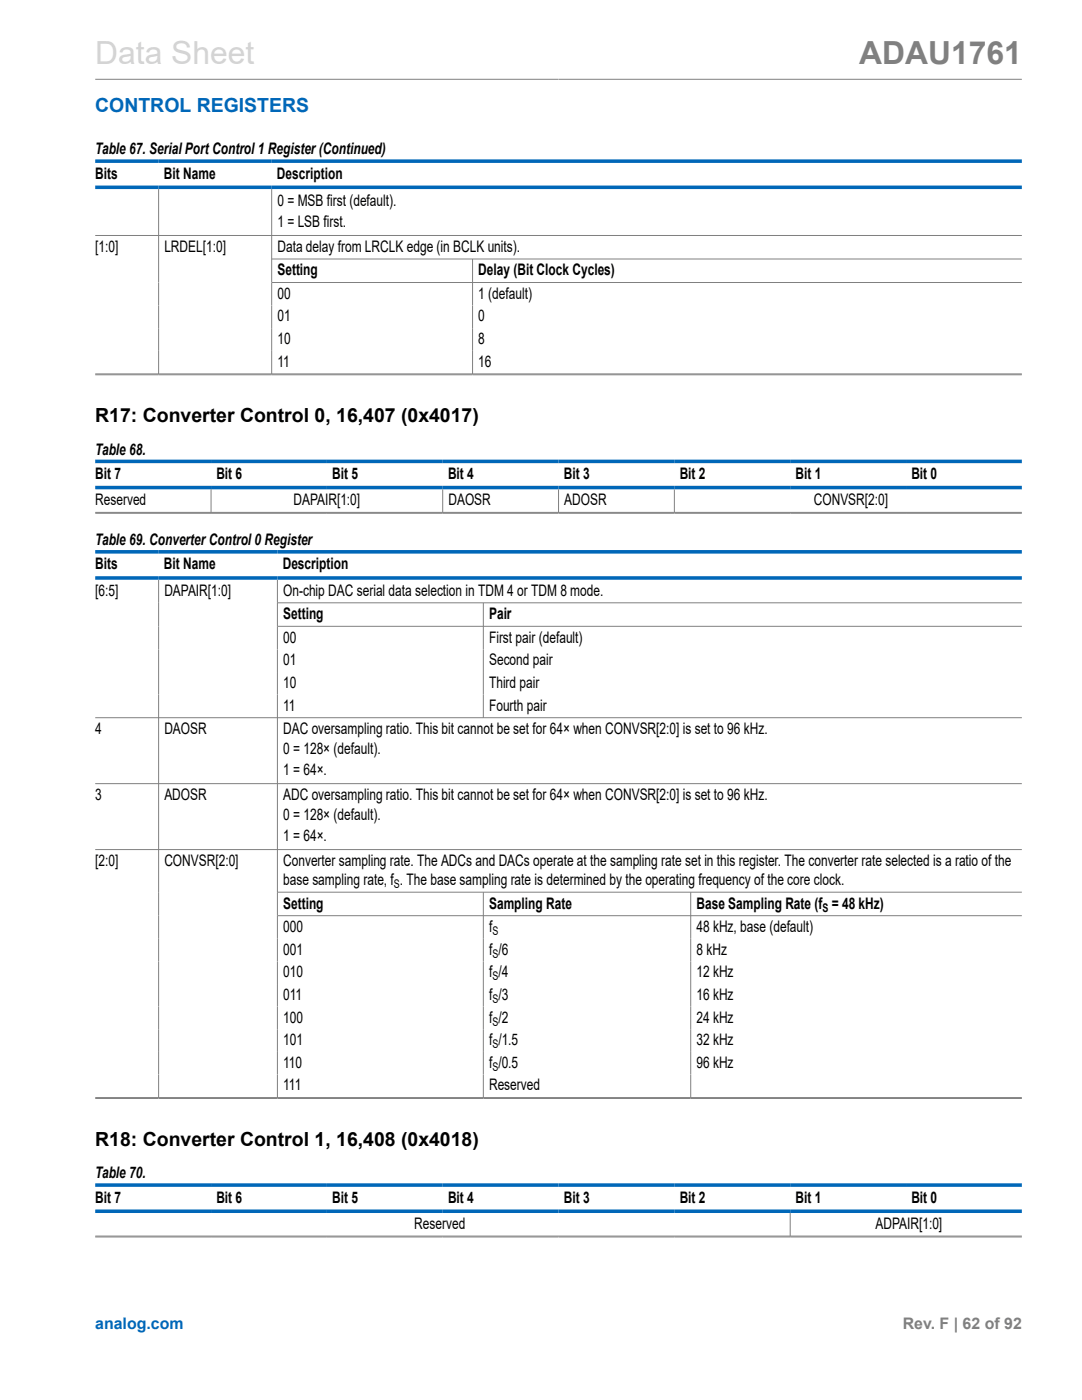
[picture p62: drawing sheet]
<svg xmlns="http://www.w3.org/2000/svg" width="216mm" height="279mm" viewBox="0 0 216 279" stroke-linecap="round" stroke-linejoin="round" font-family="sans-serif">
<defs><g id="words">
<text font-size="6.3" fill="#d3d3d3" x="19" y="12.7">Data Sheet</text>
<text font-size="6.3" fill="#808080" x="171.4" y="12.7">ADAU1761</text>
<text font-size="3.9" fill="#0067b8" x="19" y="22.3">CONTROL REGISTERS</text>
<g font-size="3.9">
<text x="19" y="84.2">R17: Converter Control 0, 16,407 (0x4017)</text>
<text x="19" y="228.7">R18: Converter Control 1, 16,408 (0x4018)</text>
</g>
<g font-size="3.2">
<text x="19" y="30.8">Table 67. Serial Port Control 1 Register(Continued)</text>
<text x="19" y="35.7">Bits</text>
<text x="32.7" y="35.7">Bit Name</text>
<text x="55.3" y="35.7">Description</text>
<text x="55.4" y="41.1">0 = MSB first (default).</text>
<text x="55.4" y="45.4">1 = LSB first.</text>
<text x="19" y="50.3">[1:0]</text>
<text x="32.8" y="50.3">LRDEL[1:0]</text>
<text x="55.4" y="50.3">Data delay from LRCLK edge (in BCLK units).</text>
<text x="55.4" y="54.9">Setting</text>
<text x="55.4" y="59.6">00</text>
<text x="95.4" y="54.9">Delay (Bit Clock Cycles)</text>
<text x="95.4" y="59.6">1 (default)</text>
<text x="55.4" y="64.2">01</text>
<text x="95.4" y="64.2">0</text>
<text x="55.4" y="68.7">10</text>
<text x="95.4" y="68.7">8</text>
<text x="55.4" y="73.2">11</text>
<text x="95.4" y="73.2">16</text>
<text x="19" y="90.7">Table 68.</text>
<text x="19" y="95.6">Bit 7</text>
<text x="43.2" y="95.6">Bit 6</text>
<text x="66.3" y="95.6">Bit 5</text>
<text x="89.4" y="95.6">Bit 4</text>
<text x="112.5" y="95.6">Bit 3</text>
<text x="135.6" y="95.6">Bit 2</text>
<text x="158.7" y="95.6">Bit 1</text>
<text x="181.8" y="95.6">Bit 0</text>
<text x="19" y="100.8">Reserved</text>
<text x="58.6" y="100.8">DAPAIR[1:0]</text>
<text x="89.5" y="100.8">DAOSR</text>
<text x="112.6" y="100.8">ADOSR</text>
<text x="162.4" y="100.8">CONVSR[2:0]</text>
<text x="19" y="108.8">Table 69. Converter Control 0 Register</text>
<text x="19" y="113.7">Bits</text>
<text x="32.7" y="113.7">Bit Name</text>
<text x="56.4" y="113.7">Description</text>
<text x="19" y="118.9">[6:5]</text>
<text x="32.8" y="118.9">DAPAIR[1:0]</text>
<text x="56.5" y="118.9">On-chip DAC serial data selection in TDM 4 or TDM 8 mode.</text>
<text x="56.5" y="123.6">Setting</text>
<text x="97.6" y="123.6">Pair</text>
<text x="56.5" y="128.3">00</text>
<text x="97.6" y="128.3">First pair (default)</text>
<text x="56.5" y="132.8">01</text>
<text x="56.5" y="137.3">10</text>
<text x="97.6" y="132.8">Second pair</text>
<text x="97.6" y="137.3">Third pair</text>
<text x="56.5" y="141.8">11</text>
<text x="97.6" y="141.8">Fourth pair</text>
<text x="19" y="146.5">4</text>
<text x="32.8" y="146.5">DAOSR</text>
<text x="56.5" y="146.5">DAC oversampling ratio. This bit cannot be set for 64× when CONVSR[2:0] is set to 96 kHz.</text>
<text x="56.5" y="150.5">0 = 128× (default).</text>
<text x="56.5" y="154.8">1 = 64×.</text>
<text x="19" y="159.7">3</text>
<text x="32.8" y="159.7">ADOSR</text>
<text x="56.5" y="159.7">ADC oversampling ratio. This bit cannot be set for 64× when CONVSR[2:0] is set to 96 kHz.</text>
<text x="56.5" y="163.7">0 = 128× (default).</text>
<text x="56.5" y="167.9">1 = 64×.</text>
<text x="19" y="172.8">[2:0]</text>
<text x="32.8" y="172.8">CONVSR[2:0]</text>
<text x="56.5" y="172.8">Converter sampling rate. The ADCs and DACs operate at the sampling rate set in this register. The converter rate selected is a ratio of the</text>
<text x="56.5" y="176.6">base sampling rate, f . The base sampling rate is determined by the operating frequency of the core clock.</text>
<text x="56.5" y="181.3">Setting</text>
<text x="97.6" y="181.3">Sampling Rate</text>
<text x="139" y="181.3">Base Sampling Rate (f = 48 kHz)</text>
<text x="56.5" y="186">000</text>
<text x="56.5" y="190.5">001</text>
<text x="97.6" y="186">f</text>
<text x="97.6" y="190.5">f /6</text>
<text x="139" y="186">48 kHz, base (default)</text>
<text x="139" y="190.5">8 kHz</text>
<text x="56.5" y="195">010</text>
<text x="97.6" y="195">f /4</text>
<text x="139" y="195">12 kHz</text>
<text x="56.5" y="199.6">011</text>
<text x="97.6" y="199.6">f /3</text>
<text x="139" y="199.6">16 kHz</text>
<text x="56.5" y="204.1">100</text>
<text x="56.5" y="208.6">101</text>
<text x="97.6" y="204.1">f /2</text>
<text x="97.6" y="208.6">f /1.5</text>
<text x="139" y="204.1">24 kHz</text>
<text x="139" y="208.6">32 kHz</text>
<text x="56.5" y="213.1">110</text>
<text x="97.6" y="213.1">f /0.5</text>
<text x="139" y="213.1">96 kHz</text>
<text x="56.5" y="217.6">111</text>
<text x="97.6" y="217.6">Reserved</text>
<text x="19" y="235.2">Table 70.</text>
<text x="19" y="240">Bit 7</text>
<text x="43.2" y="240">Bit 6</text>
<text x="66.3" y="240">Bit 5</text>
<text x="82.7" y="245.3">Reserved</text>
<text x="89.4" y="240">Bit 4</text>
<text x="112.5" y="240">Bit 3</text>
<text x="135.6" y="240">Bit 2</text>
<text x="158.7" y="240">Bit 1</text>
<text x="174.7" y="245.3">ADPAIR[1:0]</text>
<text x="181.8" y="240">Bit 0</text>
</g>
<text font-size="3.2" fill="#0067b8" x="19" y="265.3">analog.com</text>
<text font-size="3.2" fill="#808080" x="180.1" y="265.3">Rev. F | 62 of 92</text>
<g font-size="2.4">
<text x="78.6" y="177.3">S</text>
<text x="164.1" y="181.9">S</text>
<text x="98.3" y="186.6">S</text>
<text x="98.3" y="191.2">S</text>
<text x="98.3" y="195.7">S</text>
<text x="98.3" y="200.2">S</text>
<text x="98.3" y="204.7">S</text>
<text x="98.3" y="209.2">S</text>
<text x="98.3" y="213.7">S</text>
</g>
</g></defs>
<g fill="none" stroke="#808080" stroke-width=".2">
<path d="M19 15.8h184.9M31.7 37.7v37M54.2 37.7v37M19 47h184.9M54.2 51.7h149.7M54.2 56.4h149.7M94.3 51.7v23M19 74.6h184.9M19 74.8h184.9M42.1 97.7v4.6M88.3 97.7v4.6M111.5 97.7v4.6"/>
<path d="M134.6 97.7v4.6M19 102.3h184.9M19 102.4h184.9M31.7 115.7v103.4M55.4 115.7v103.4M55.4 120.3h148.5M55.4 125h148.5M96.4 120.3v23M19 143.2h184.9M19 156.4h184.9M19 169.6h184.9M55.4 178.1h148.5"/>
<path d="M96.4 178.1v41M137.8 178.1v41M55.4 182.7h148.5M19 219h184.9M19 219.2h184.9M19 246.7h184.9M19 246.9h184.9M157.7 242.1v4.7"/>
</g>
<path d="M19 32.2h184.9M19 37.4h184.9M19 92.1h184.9M19 97.3h184.9M19 110.1h184.9M19 115.3h184.9M19 236.5h184.9M19 241.7h184.9" fill="none" stroke="#0067b8" stroke-width=".71"/>
<use href="#words"/>
</svg>
